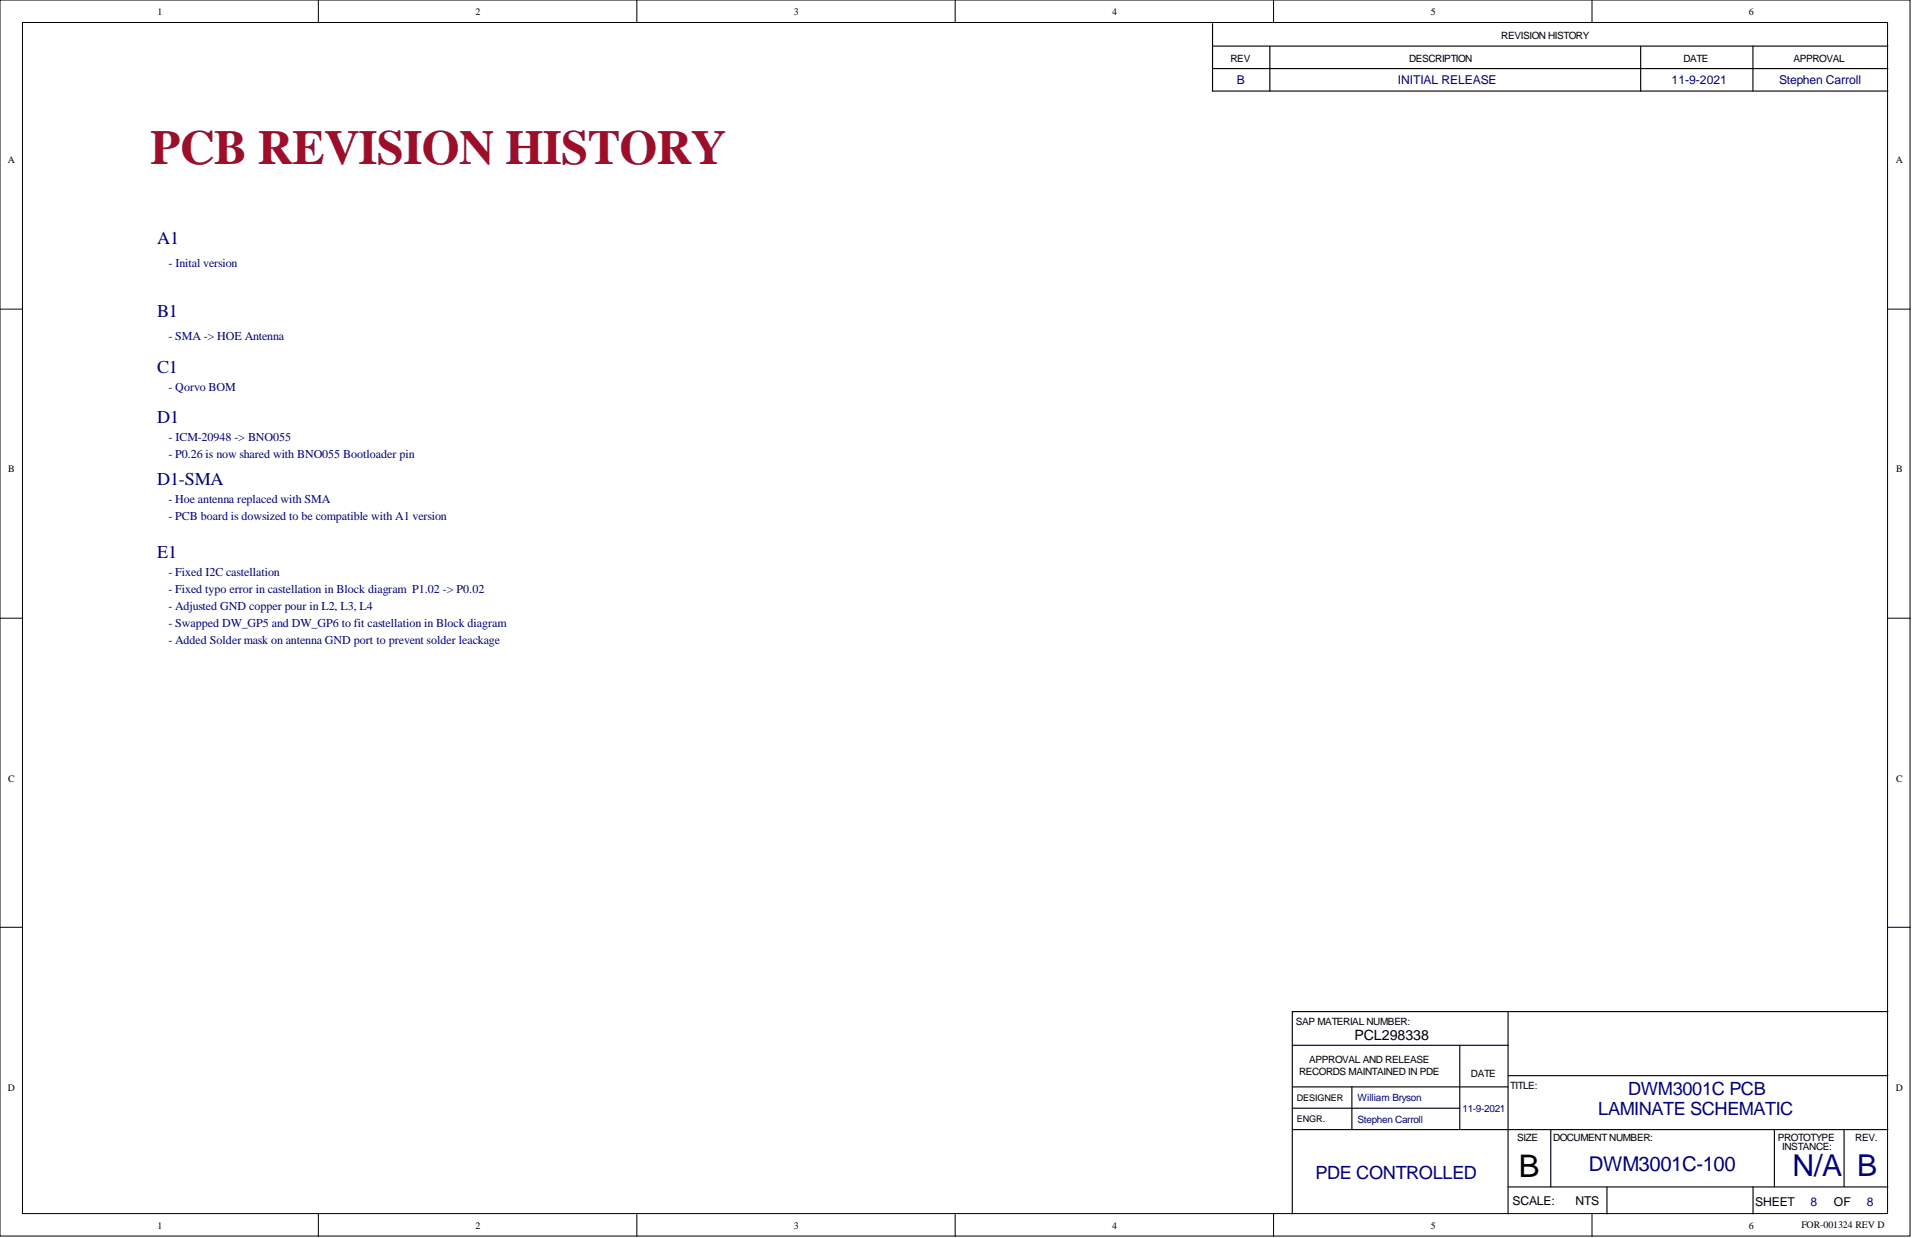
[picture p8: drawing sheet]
<svg xmlns="http://www.w3.org/2000/svg" width="431mm" height="279mm" viewBox="0 0 431 279" stroke-linecap="round" stroke-linejoin="round" font-family="sans-serif">
<defs><g id="words">
<text font-size="11" fill="#9e0e29" x="34" y="37">PCB REVISION HISTORY</text>
<text font-size="7" x="342.7" y="265.6">B</text>
<g font-size="6.8" fill="#000080">
<text x="404.5" y="265.5">N/A</text>
<text x="419.1" y="265.5">B</text>
</g>
<text font-size="4.6" fill="#000080" x="358.5" y="264.2">DWM3001C-100</text>
<g font-size="4.1" fill="#000080">
<text x="35.5" y="55">A1</text>
<text x="35.5" y="71.4">B1</text>
<text x="35.5" y="84.1">C1</text>
<text x="35.5" y="95.5">D1</text>
<text x="35.5" y="109.5">D1-SMA</text>
<text x="35.5" y="126">E1</text>
<text x="360.7" y="251.6">LAMINATE SCHEMATIC</text>
<text x="367.4" y="247.1">DWM3001C PCB</text>
<text x="296.8" y="266.1">PDE CONTROLLED</text>
</g>
<text font-size="3.2" x="305.6" y="234.7">PCL298338</text>
<g font-size="2.7" fill="#000080">
<text x="279.1" y="19">B</text>
<text x="315.4" y="19">INITIAL RELEASE</text>
<text x="377.2" y="19">11-9-2021</text>
<text x="401.4" y="19">Stephen Carroll</text>
<text x="38" y="60.3">- Inital version</text>
<text x="38" y="76.7">- SMA -&gt; HOE Antenna</text>
<text x="38" y="88.2">- Qorvo BOM</text>
<text x="38" y="99.6">- ICM-20948 -&gt; BNO055</text>
<text x="38" y="103.4">- P0.26 is now shared with BNO055 Bootloader pin</text>
<text x="38" y="113.5">- Hoe antenna replaced with SMA</text>
<text x="38" y="117.3">- PCB board is dowsized to be compatible with A1 version</text>
<text x="38" y="130">- Fixed I2C castellation</text>
<text x="38" y="133.8">- Fixed typo error in castellation in Block diagram P1.02 -&gt; P0.02</text>
<text x="38" y="137.6">- Adjusted GND copper pour in L2, L3, L4</text>
<text x="38" y="141.4">- Swapped DW_GP5 and DW_GP6 to fit castellation in Block diagram</text>
<text x="38" y="145.2">- Added Solder mask on antenna GND port to prevent solder leackage</text>
<text x="408.6" y="272.1">8</text>
<text x="421.2" y="272.1">8</text>
</g>
<g font-size="2.7">
<text x="341.3" y="271.9">SCALE:</text>
<text x="355.5" y="271.9">NTS</text>
<text x="396.1" y="272.1">SHEET</text>
<text x="413.8" y="272.1">OF</text>
</g>
<g font-size="2.3">
<text x="338.8" y="8.8">REVISION HISTORY</text>
<text x="277.7" y="13.9">REV</text>
<text x="318" y="13.9">DESCRIPTION</text>
<text x="379.9" y="13.9">DATE</text>
<text x="404.7" y="13.9">APPROVAL</text>
<text x="292.4" y="231.3">SAP MATERIAL NUMBER:</text>
<text x="295.4" y="239.9">APPROVAL AND RELEASE</text>
<text x="293.1" y="242.7">RECORDS MAINTAINED IN PDE</text>
<text x="331.9" y="243">DATE</text>
<text x="340.8" y="245.7">TITLE:</text>
<text x="342.3" y="257.4">SIZE</text>
<text x="350.4" y="257.4">DOCUMENT NUMBER:</text>
<text x="401.2" y="257.4">PROTOTYPE</text>
<text x="418.7" y="257.4">REV.</text>
<text x="402.2" y="259.4">INSTANCE:</text>
</g>
<g font-size="2.3" fill="#000080">
<text x="306.3" y="248.5">William Bryson</text>
<text x="330" y="251.1">11-9-2021</text>
<text x="306.3" y="253.4">Stephen Carroll</text>
</g>
<g font-size="2.2">
<text x="35.5" y="3.3">1</text>
<text x="107.3" y="3.3">2</text>
<text x="179.2" y="3.3">3</text>
<text x="251" y="3.3">4</text>
<text x="322.9" y="3.3">5</text>
<text x="394.6" y="3.3">6</text>
<text x="1.8" y="36.9">A</text>
<text x="427.8" y="36.9">A</text>
<text x="1.9" y="106.6">B</text>
<text x="427.9" y="106.6">B</text>
<text x="1.9" y="176.4">C</text>
<text x="427.9" y="176.4">C</text>
<text x="1.8" y="246.1">D</text>
<text x="427.8" y="246.1">D</text>
<text x="35.5" y="277.3">1</text>
<text x="107.3" y="277.3">2</text>
<text x="179.2" y="277.3">3</text>
<text x="251" y="277.3">4</text>
<text x="322.9" y="277.3">5</text>
<text x="394.6" y="277.3">6</text>
<text x="406.5" y="277">FOR-001324 REV D</text>
</g>
<g font-size="2.1">
<text x="292.6" y="248.4">DESIGNER</text>
<text x="292.6" y="253.2">ENGR.</text>
</g>
</g></defs>
<g fill="#fff" stroke="#000" stroke-width=".23">
<path d="M0 0h431v279h-431z"/>
<path d="M5.1 5.1h420.8v268.8h-420.8z"/>
</g>
<g fill="none" stroke="#000" stroke-width=".23">
<path d="M71.8 0v5.1M143.7 0v5.1M215.5 0v5.1M287.4 0v5.1M359.2 0v5.1M0 69.8h5.1M426 69.8h5.1M0 139.5h5.1M426 139.5h5.1M0 209.3h5.1M426 209.3h5.1M71.8 274v5"/>
<path d="M143.7 274v5M215.5 274v5M287.4 274v5M359.2 274v5"/>
</g>
<g fill="none" stroke="#000" stroke-width=".25">
<path d="M273.6 10.4h152.4M273.6 5.3v15.3h152.4M273.6 15.5h152.4M286.5 10.4v10.2M370.2 10.4v10.2M395.6 10.4v10.2M291.6 235.9h48.7M329.4 235.9v19M340.3 228.3v45.7M426 228.3h-134.4v45.7M291.6 245.3h48.7M291.6 250.1h37.8"/>
<path d="M291.7 254.9h134.3M305.1 245.3v9.6M340.3 242.8h85.7M349.9 254.9v13M400.4 254.9v13M416.1 254.9v12.9M340.3 267.9h85.7M362.6 267.9v6.1M395.6 267.9v6.1"/>
</g>
<use href="#words"/>
</svg>
